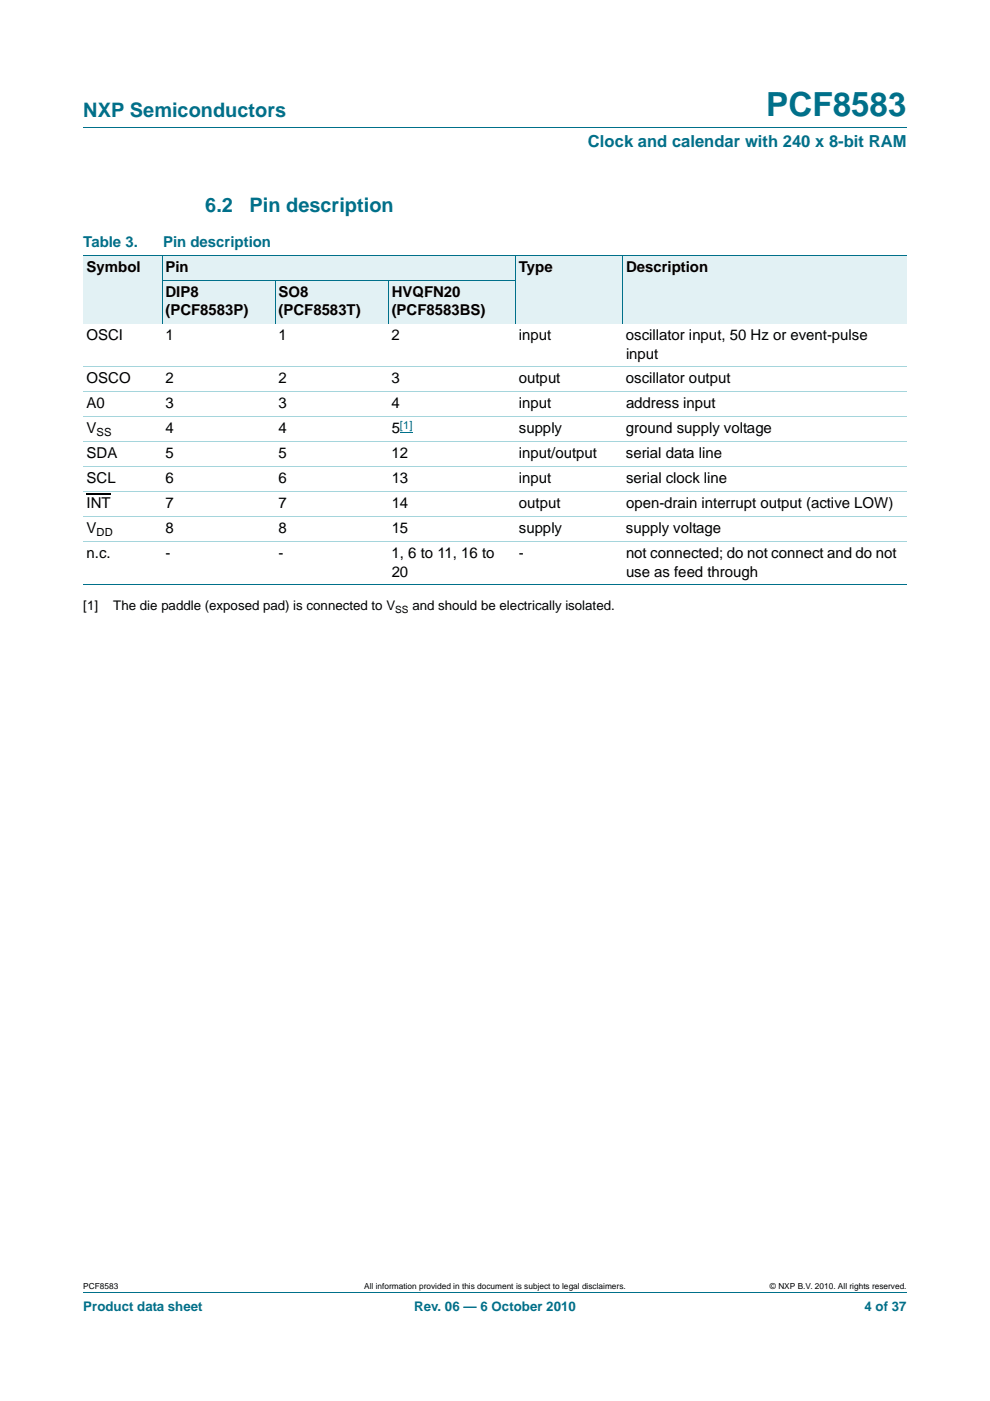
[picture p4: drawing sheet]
<svg xmlns="http://www.w3.org/2000/svg" width="210mm" height="297mm" viewBox="0 0 210 297" stroke-linecap="round" stroke-linejoin="round" font-family="sans-serif">
<defs><g id="words">
<text font-size="7" fill="#00708a" x="162.5" y="24.6">PCF8583</text>
<g font-size="4.2" fill="#00708a">
<text x="17.7" y="24.9">NXP Semiconductors</text>
<text x="43.5" y="45">6.2</text>
<text x="52.9" y="45">Pin description</text>
</g>
<text font-size="3.5" fill="#00708a" x="124.7" y="31.1">Clock and calendar with 240 x 8-bit RAM</text>
<g font-size="3.2" fill="#00708a">
<text x="17.7" y="52.4">Table 3.</text>
<text x="34.6" y="52.4">Pin description</text>
</g>
<g font-size="3.2">
<text x="18.4" y="57.7">Symbol</text>
<text x="35.1" y="57.7">Pin</text>
<text x="110.1" y="57.7">Type</text>
<text x="132.8" y="57.7">Description</text>
<text x="35.1" y="63">DIP8</text>
<text x="59.1" y="63">SO8</text>
<text x="83.1" y="63">HVQFN20</text>
<text x="35.1" y="66.8">(PCF8583P)</text>
<text x="59.1" y="66.8">(PCF8583T)</text>
<text x="83.1" y="66.8">(PCF8583BS)</text>
<text x="18.4" y="72.1">OSCI</text>
<text x="35.1" y="72.1">1</text>
<text x="59.1" y="72.1">1</text>
<text x="83.1" y="72.1">2</text>
<text x="110.1" y="72.1">input</text>
<text x="132.8" y="72.1">oscillator input, 50 Hz or event-pulse</text>
<text x="132.8" y="76">input</text>
<text x="18.4" y="81.3">OSCO</text>
<text x="35.1" y="81.3">2</text>
<text x="59.1" y="81.3">2</text>
<text x="83.1" y="81.3">3</text>
<text x="110.1" y="81.3">output</text>
<text x="132.8" y="81.3">oscillator output</text>
<text x="18.4" y="86.6">A0</text>
<text x="35.1" y="86.6">3</text>
<text x="59.1" y="86.6">3</text>
<text x="83.1" y="86.6">4</text>
<text x="110.1" y="86.6">input</text>
<text x="132.8" y="86.6">address input</text>
<text x="18.4" y="91.9">V</text>
<text x="35.1" y="91.9">4</text>
<text x="59.1" y="91.9">4</text>
<text x="83.1" y="91.9">5</text>
<text x="110.1" y="91.9">supply</text>
<text x="132.8" y="91.9">ground supply voltage</text>
<text x="18.4" y="97.2">SDA</text>
<text x="35.1" y="97.2">5</text>
<text x="59.1" y="97.2">5</text>
<text x="83.1" y="97.2">12</text>
<text x="110.1" y="97.2">input/output</text>
<text x="132.8" y="97.2">serial data line</text>
<text x="18.4" y="102.5">SCL</text>
<text x="18.4" y="107.8">INT</text>
<text x="35.1" y="102.5">6</text>
<text x="35.1" y="107.8">7</text>
<text x="59.1" y="102.5">6</text>
<text x="59.1" y="107.8">7</text>
<text x="83.1" y="102.5">13</text>
<text x="83.1" y="107.8">14</text>
<text x="110.1" y="102.5">input</text>
<text x="110.1" y="107.8">output</text>
<text x="132.8" y="102.5">serial clock line</text>
<text x="132.8" y="107.8">open-drain interrupt output (active LOW)</text>
<text x="18.4" y="113.1">V</text>
<text x="35.1" y="113.1">8</text>
<text x="59.1" y="113.1">8</text>
<text x="83.1" y="113.1">15</text>
<text x="110.1" y="113.1">supply</text>
<text x="132.8" y="113.1">supply voltage</text>
<text x="18.4" y="118.3">n.c.</text>
<text x="35.1" y="118.3">-</text>
<text x="59.1" y="118.3">-</text>
<text x="83.1" y="118.3">1, 6 to 11, 16 to</text>
<text x="110.1" y="118.3">-</text>
<text x="132.8" y="118.3">not connected; do not connect and do not</text>
<text x="83.1" y="122.2">20</text>
<text x="132.8" y="122.2">use as feed through</text>
</g>
<g font-size="2.8">
<text x="17.7" y="129.4">[1]</text>
<text x="24" y="129.4">The die paddle (exposed pad) is connected to V</text>
<text x="87.5" y="129.4">and should be electrically isolated.</text>
</g>
<g font-size="2.8" fill="#00708a">
<text x="17.7" y="277.9">Product data sheet</text>
<text x="87.8" y="277.9">Rev. 06 — 6 October 2010</text>
<text x="183.4" y="277.9">4 of 37</text>
</g>
<g font-size="2.4">
<text x="20.5" y="92.5">SS</text>
<text x="20.5" y="113.6">DD</text>
</g>
<text font-size="2.4" fill="#00f" x="84.8" y="90.9">[1]</text>
<text font-size="2.1" x="83.8" y="129.9">SS</text>
<g font-size="1.8">
<text x="17.7" y="273.3">PCF8583</text>
<text x="77.3" y="273.3">All information provided in this document is subject to legal disclaimers.</text>
<text x="163.3" y="273.3">© NXP B.V. 2010. All rights reserved.</text>
</g>
</g></defs>
<path d="M17.7 27h174.6M17.7 273.9h174.6" fill="none" stroke="#00708a" stroke-width=".21"/>
<g fill="#e2f1f4">
<path d="M17.7 54.1h16.7v14.5h-16.7z"/>
<path d="M34.4 54.1h74.9v5.3h-74.9z"/>
<path d="M109.3 54.1h22.8v14.5h-22.8z"/>
<path d="M132.1 54.1h60.2v14.5h-60.2z"/>
<path d="M34.4 59.4h24v9.2h-24z"/>
<path d="M58.4 59.4h24v9.2h-24z"/>
<path d="M82.4 59.4h26.9v9.2h-26.9z"/>
</g>
<path d="M84.8 91.7h2.7" fill="none" stroke="#00f" stroke-width=".21"/>
<path d="M18.4 104.8h5.1" fill="none" stroke="#000" stroke-width=".23"/>
<path d="M17.7 54.1h174.6M34.3 59.4h75.1M34.4 54.1v14.5M58.4 59.4v9.2M82.4 59.4v9.2M109.3 54.1v14.5M132.1 54.1v14.5M17.7 124h174.6" fill="none" stroke="#00708a" stroke-width=".21"/>
<path d="M17.7 77.8h174.6M17.7 83.1h174.6M17.7 88.4h174.6M17.7 93.7h174.6M17.7 99h174.6M17.7 104.2h174.6M17.7 109.5h174.6M17.7 114.8h174.6" fill="none" stroke="#a5d5dc" stroke-width=".21"/>
<use href="#words"/>
</svg>
